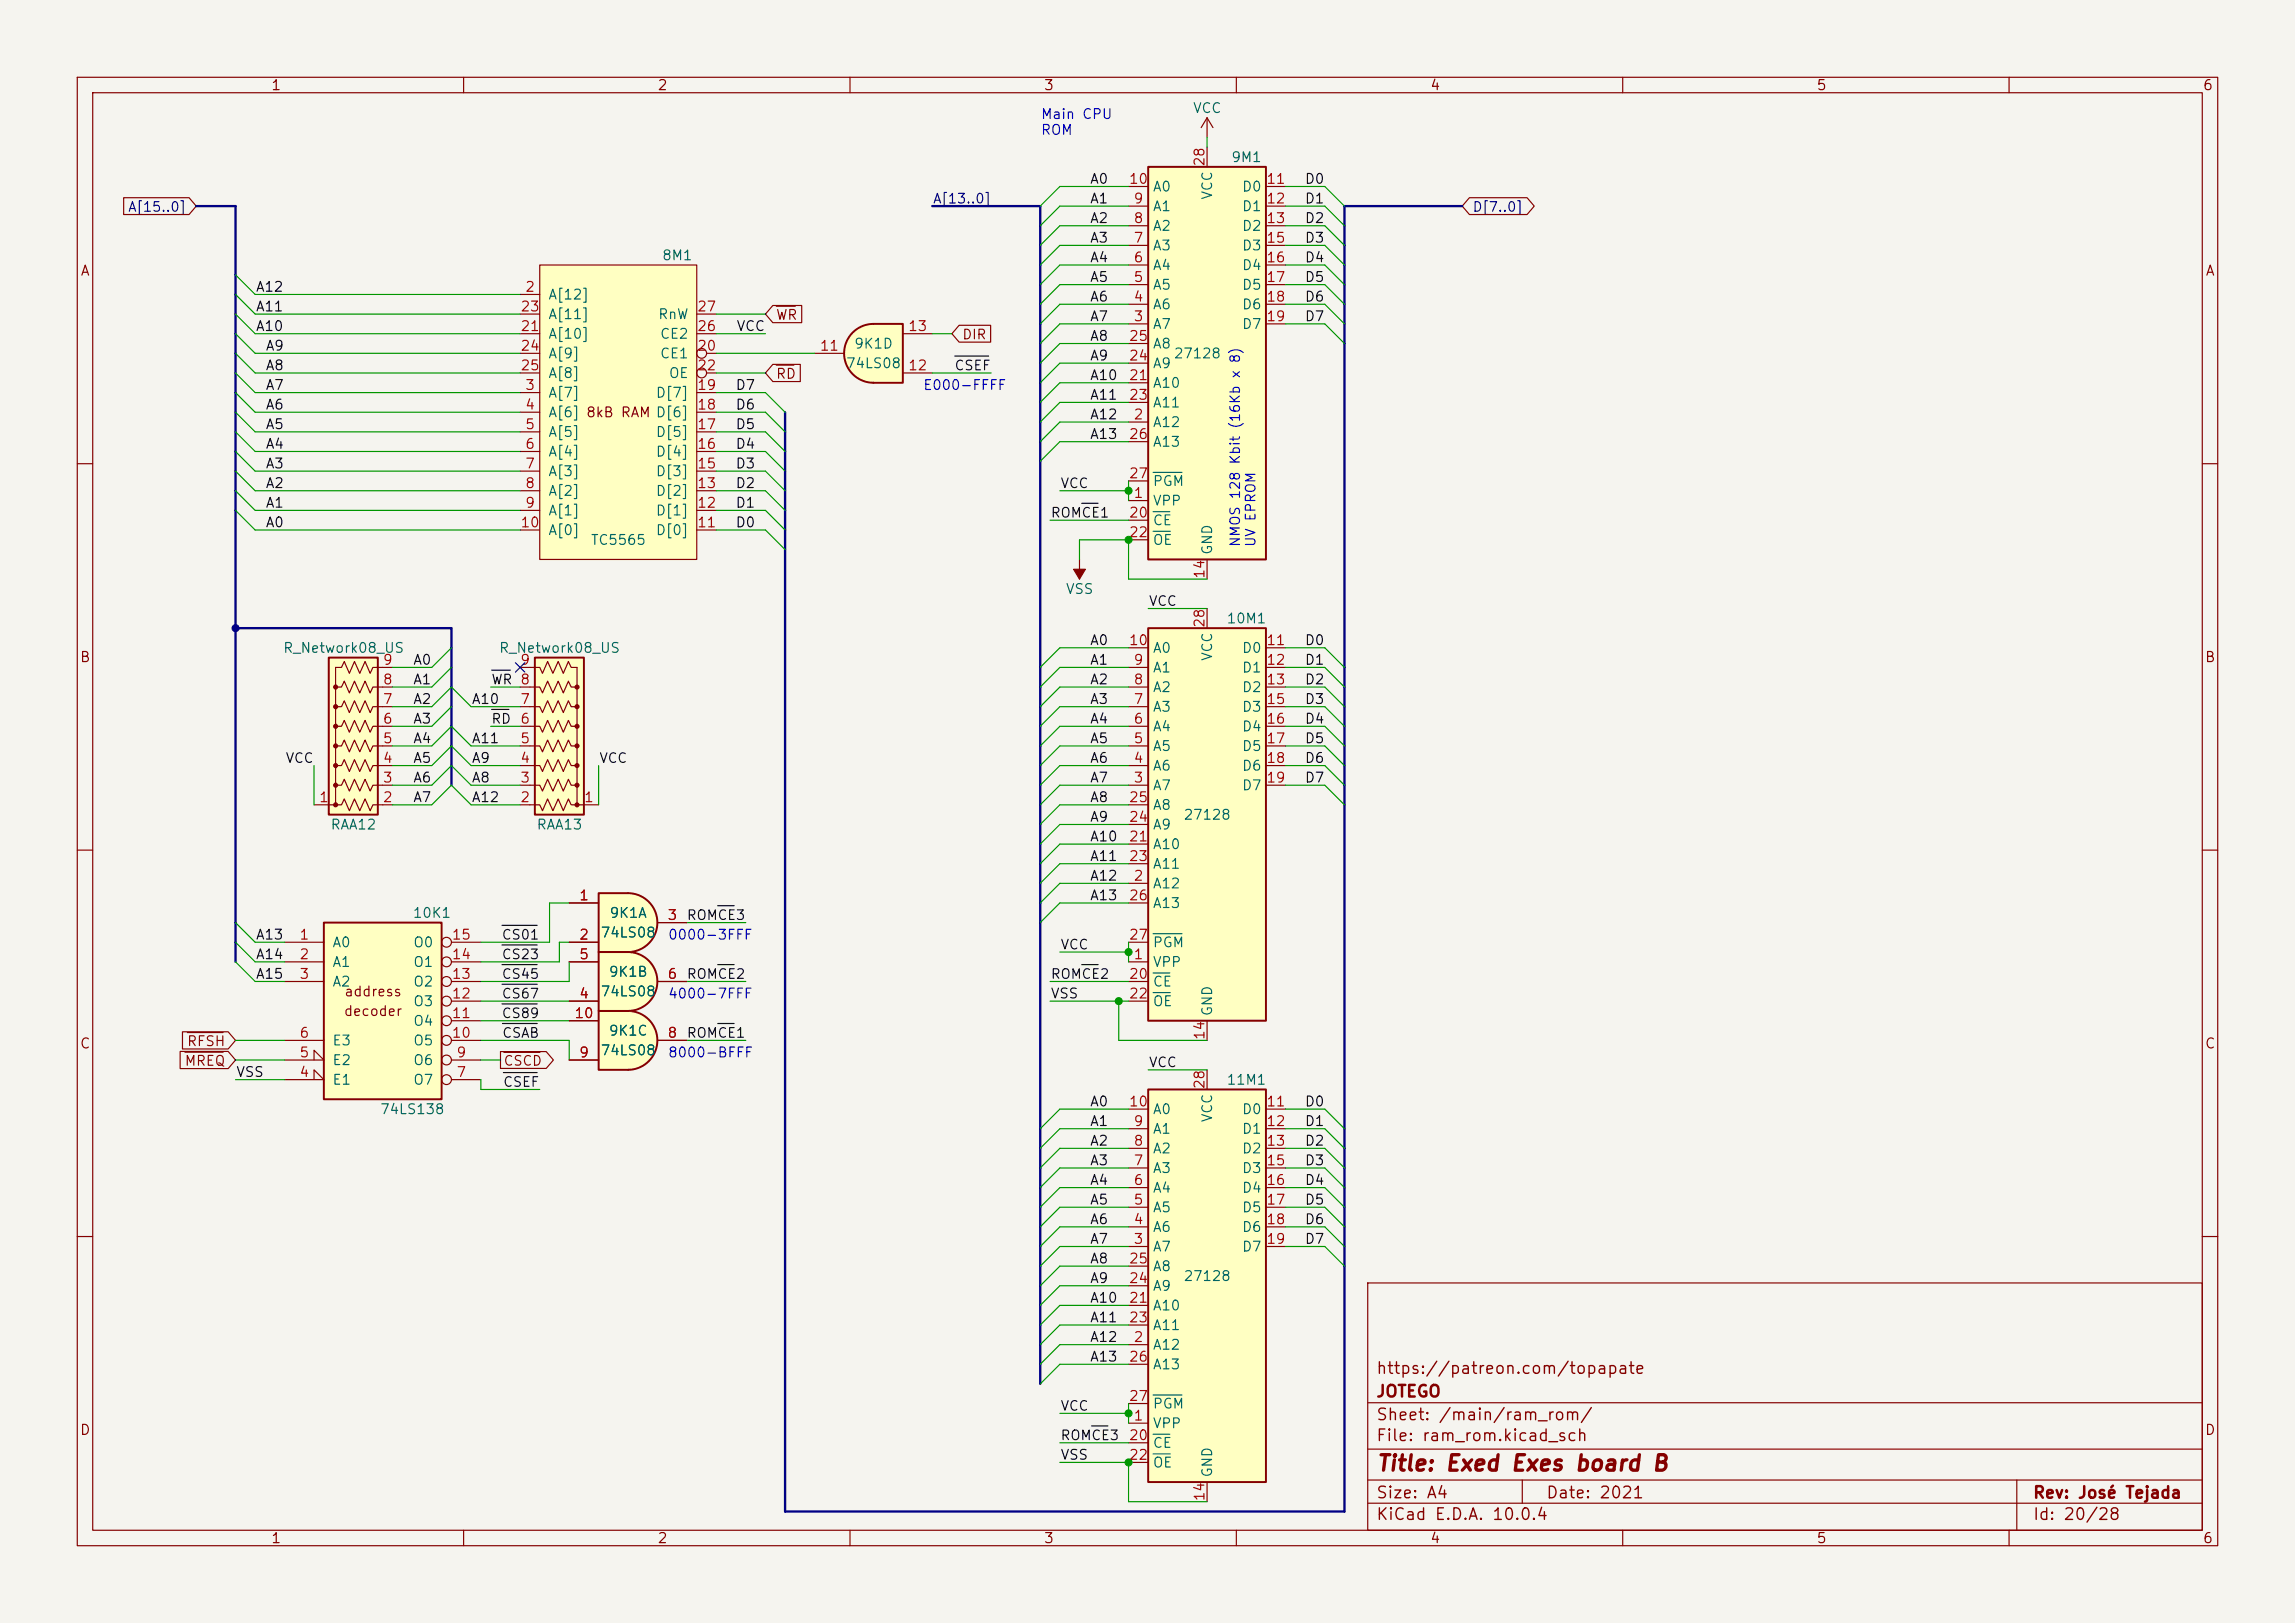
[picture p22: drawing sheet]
<svg xmlns="http://www.w3.org/2000/svg" width="297mm" height="210mm" viewBox="0 0 297 210" stroke-linecap="round" stroke-linejoin="round" font-family="sans-serif">
<defs><g id="words">
<text font-size="2" fill="#840000" x="178" y="190.8">Title: Exed Exes board B</text>
<g font-size="1.5" fill="#840000">
<text x="178" y="178.2">https://patreon.com/topapate</text>
<text x="178" y="184.2">Sheet: /main/ram_rom/</text>
<text x="178" y="181.2">JOTEGO</text>
<text x="178" y="186.9">File: ram_rom.kicad_sch</text>
<text x="178" y="197.1">KiCad E.D.A. 10.0.4</text>
<text x="178" y="194.3">Size: A4</text>
<text x="200" y="194.3">Date: 2021</text>
<text x="263" y="194.3">Rev: José Tejada</text>
<text x="263" y="197.1">Id: 20/28</text>
</g>
<g font-size="1.3" fill="#840000">
<text x="35" y="12">1</text>
<text x="85" y="12">2</text>
<text x="135" y="12">3</text>
<text x="185" y="12">4</text>
<text x="235" y="12">5</text>
<text x="285" y="12">6</text>
<text x="10.3" y="36">A</text>
<text x="285.3" y="36">A</text>
<text x="100.3" y="41.7">WR</text>
<text x="100.3" y="49.3">RD</text>
<text x="10.3" y="86">B</text>
<text x="285.3" y="86">B</text>
<text x="44.4" y="131.8">decoder</text>
<text x="44.5" y="129.2">address</text>
<text x="10.3" y="136">C</text>
<text x="24.1" y="135.7">RFSH</text>
<text x="285.3" y="136">C</text>
<text x="23.8" y="138.2">MREQ</text>
<text x="10.3" y="186">D</text>
<text x="285.3" y="186">D</text>
<text x="35" y="200">1</text>
<text x="85" y="200">2</text>
<text x="135" y="200">3</text>
<text x="185" y="200">4</text>
<text x="235" y="200">5</text>
<text x="285" y="200">6</text>
</g>
<g font-size="1.3" fill="#0000c2">
<text x="134.6" y="15.7">Main CPU</text>
<text x="134.6" y="17.8">ROM</text>
<text x="119.4" y="50.8">E000-FFFF</text>
<text x="86.4" y="121.9">0000-3FFF</text>
<text x="86.4" y="129.5">4000-7FFF</text>
<text x="86.4" y="137.1">8000-BFFF</text>
</g>
<g font-size="1.3" fill="#006464">
<text x="154.3" y="14.9">VCC</text>
<text x="159.3" y="21.3">9M1</text>
<text x="149.1" y="27.6">A1</text>
<text x="149.1" y="25.1">A0</text>
<text x="157.2" y="25.9" transform="rotate(-90 157.2 25.9)">VCC</text>
<text x="160.6" y="25.1">D0</text>
<text x="160.6" y="27.6">D1</text>
<text x="85.6" y="34">8M1</text>
<text x="149.1" y="35.3">A4</text>
<text x="149.1" y="32.7">A3</text>
<text x="149.1" y="30.2">A2</text>
<text x="160.6" y="30.2">D2</text>
<text x="160.6" y="32.7">D3</text>
<text x="160.6" y="35.3">D4</text>
<text x="70.9" y="39.1">A[12]</text>
<text x="70.9" y="41.6">A[11]</text>
<text x="85.1" y="41.6">RnW</text>
<text x="149.1" y="40.3">A6</text>
<text x="149.1" y="37.8">A5</text>
<text x="160.6" y="37.8">D5</text>
<text x="160.6" y="40.3">D6</text>
<text x="70.9" y="44.2">A[10]</text>
<text x="70.9" y="46.7">A[9]</text>
<text x="85.3" y="46.7">CE1</text>
<text x="85.3" y="44.2">CE2</text>
<text x="109.4" y="48">74LS08</text>
<text x="110.4" y="45.4">9K1D</text>
<text x="149.1" y="42.9">A7</text>
<text x="149.1" y="48">A9</text>
<text x="149.1" y="45.4">A8</text>
<text x="151.8" y="46.7">27128</text>
<text x="160.6" y="42.9">D7</text>
<text x="70.9" y="51.8">A[7]</text>
<text x="70.9" y="49.2">A[8]</text>
<text x="84.8" y="51.8">D[7]</text>
<text x="86.5" y="49.2">OE</text>
<text x="149.1" y="50.5">A10</text>
<text x="149.1" y="53">A11</text>
<text x="70.9" y="54.3">A[6] 8kB RAM D[6]</text>
<text x="70.9" y="56.9">A[5]</text>
<text x="70.9" y="59.4">A[4]</text>
<text x="84.8" y="59.4">D[4]</text>
<text x="84.8" y="56.9">D[5]</text>
<text x="149.1" y="55.6">A12</text>
<text x="149.1" y="58.1">A13</text>
<text x="70.9" y="61.9">A[3]</text>
<text x="70.9" y="64.5">A[2]</text>
<text x="84.8" y="64.5">D[2]</text>
<text x="84.8" y="61.9">D[3]</text>
<text x="149.1" y="65.7">VPP</text>
<text x="149.1" y="63.2">PGM</text>
<text x="70.9" y="67">A[1]</text>
<text x="70.9" y="69.6">A[0]</text>
<text x="76.4" y="70.8">TC5565</text>
<text x="84.8" y="69.6">D[0]</text>
<text x="84.8" y="67">D[1]</text>
<text x="149.1" y="68.3">CE</text>
<text x="149.1" y="70.8">OE</text>
<text x="157.2" y="71.9" transform="rotate(-90 157.2 71.9)">GND</text>
<text x="137.8" y="77.2">VSS</text>
<text x="158.6" y="81">10M1</text>
<text x="36.5" y="84.8">R_Network08_US</text>
<text x="64.5" y="84.8">R_Network08_US</text>
<text x="149.1" y="89.9">A2</text>
<text x="149.1" y="87.3">A1</text>
<text x="149.1" y="84.8">A0</text>
<text x="157.2" y="85.6" transform="rotate(-90 157.2 85.6)">VCC</text>
<text x="160.6" y="84.8">D0</text>
<text x="160.6" y="87.3">D1</text>
<text x="160.6" y="89.9">D2</text>
<text x="149.1" y="95">A4</text>
<text x="149.1" y="92.4">A3</text>
<text x="160.6" y="92.4">D3</text>
<text x="160.6" y="95">D4</text>
<text x="149.1" y="100">A6</text>
<text x="149.1" y="97.5">A5</text>
<text x="160.6" y="97.5">D5</text>
<text x="160.6" y="100">D6</text>
<text x="42.7" y="107.7">RAA12</text>
<text x="69.4" y="107.7">RAA13</text>
<text x="149.1" y="102.6">A7</text>
<text x="149.1" y="107.7">A9</text>
<text x="149.1" y="105.1">A8</text>
<text x="153.1" y="106.4">27128</text>
<text x="160.6" y="102.6">D7</text>
<text x="149.1" y="110.2">A10</text>
<text x="149.1" y="112.7">A11</text>
<text x="53.3" y="119.1">10K1</text>
<text x="78.8" y="119.1">9K1A</text>
<text x="149.1" y="115.3">A12</text>
<text x="149.1" y="117.8">A13</text>
<text x="42.9" y="122.9">A0</text>
<text x="42.9" y="125.4">A1</text>
<text x="53.4" y="125.4">O1</text>
<text x="53.4" y="122.9">O0</text>
<text x="77.6" y="121.6">74LS08</text>
<text x="149.1" y="125.4">VPP</text>
<text x="149.1" y="122.9">PGM</text>
<text x="42.9" y="128">A2</text>
<text x="53.4" y="130.5">O3</text>
<text x="53.4" y="128">O2</text>
<text x="77.6" y="129.2">74LS08</text>
<text x="78.7" y="126.7">9K1B</text>
<text x="149.1" y="128">CE</text>
<text x="149.1" y="130.5">OE</text>
<text x="157.2" y="131.6" transform="rotate(-90 157.2 131.6)">GND</text>
<text x="42.9" y="135.6">E3</text>
<text x="53.4" y="135.6">O5</text>
<text x="53.4" y="133.1">O4</text>
<text x="77.6" y="136.9">74LS08</text>
<text x="78.7" y="134.3">9K1C</text>
<text x="42.9" y="140.7">E1</text>
<text x="42.9" y="138.1">E2</text>
<text x="53.4" y="140.7">O7</text>
<text x="53.4" y="138.1">O6</text>
<text x="158.6" y="140.7">11M1</text>
<text x="49.1" y="144.5">74LS138</text>
<text x="149.1" y="149.6">A2</text>
<text x="149.1" y="147">A1</text>
<text x="149.1" y="144.5">A0</text>
<text x="157.2" y="145.3" transform="rotate(-90 157.2 145.3)">VCC</text>
<text x="160.6" y="144.5">D0</text>
<text x="160.6" y="147">D1</text>
<text x="160.6" y="149.6">D2</text>
<text x="149.1" y="154.6">A4</text>
<text x="149.1" y="152.1">A3</text>
<text x="160.6" y="152.1">D3</text>
<text x="160.6" y="154.6">D4</text>
<text x="149.1" y="159.7">A6</text>
<text x="149.1" y="157.2">A5</text>
<text x="160.6" y="157.2">D5</text>
<text x="160.6" y="159.7">D6</text>
<text x="149.1" y="162.3">A7</text>
<text x="149.1" y="167.3">A9</text>
<text x="149.1" y="164.8">A8</text>
<text x="153.1" y="166.1">27128</text>
<text x="160.6" y="162.3">D7</text>
<text x="149.1" y="169.9">A10</text>
<text x="149.1" y="172.4">A11</text>
<text x="149.1" y="175">A12</text>
<text x="149.1" y="177.5">A13</text>
<text x="149.1" y="185.1">VPP</text>
<text x="149.1" y="182.6">PGM</text>
<text x="149.1" y="187.7">CE</text>
<text x="149.1" y="190.2">OE</text>
<text x="157.2" y="191.3" transform="rotate(-90 157.2 191.3)">GND</text>
</g>
<g font-size="1.3" fill="#a90000">
<text x="156.2" y="21.6" transform="rotate(-90 156.2 21.6)">28</text>
<text x="146" y="24.1">10</text>
<text x="146.6" y="29.2">8</text>
<text x="146.6" y="26.6">9</text>
<text x="163.8" y="24.1">11</text>
<text x="163.8" y="26.6">12</text>
<text x="163.8" y="29.2">13</text>
<text x="146.6" y="34.3">6</text>
<text x="146.6" y="31.7">7</text>
<text x="163.8" y="31.7">15</text>
<text x="163.8" y="34.3">16</text>
<text x="67.3" y="40.6">23</text>
<text x="67.9" y="38.1">2</text>
<text x="90.1" y="40.6">27</text>
<text x="146.6" y="41.9">3</text>
<text x="146.6" y="39.3">4</text>
<text x="146.6" y="36.8">5</text>
<text x="163.8" y="36.8">17</text>
<text x="163.8" y="39.3">18</text>
<text x="163.8" y="41.9">19</text>
<text x="67.3" y="43.2">21</text>
<text x="67.3" y="45.7">24</text>
<text x="90.1" y="45.7">20</text>
<text x="90.1" y="43.2">26</text>
<text x="106" y="45.7">11</text>
<text x="117.4" y="43.2">13</text>
<text x="146" y="47">24</text>
<text x="146" y="44.4">25</text>
<text x="67.3" y="48.2">25</text>
<text x="67.9" y="50.8">3</text>
<text x="67.9" y="53.3">4</text>
<text x="90.1" y="53.3">18</text>
<text x="90.1" y="50.8">19</text>
<text x="90.1" y="48.2">22</text>
<text x="117.4" y="48.2">12</text>
<text x="146" y="49.5">21</text>
<text x="146" y="52">23</text>
<text x="67.9" y="55.9">5</text>
<text x="67.9" y="58.4">6</text>
<text x="90.1" y="58.4">16</text>
<text x="90.1" y="55.9">17</text>
<text x="146" y="57.1">26</text>
<text x="146.6" y="54.6">2</text>
<text x="67.9" y="60.9">7</text>
<text x="67.9" y="63.5">8</text>
<text x="90.1" y="63.5">13</text>
<text x="90.1" y="60.9">15</text>
<text x="146" y="62.2">27</text>
<text x="146.6" y="64.7">1</text>
<text x="67.3" y="68.6">10</text>
<text x="67.9" y="66">9</text>
<text x="90.1" y="68.6">11</text>
<text x="90.1" y="66">12</text>
<text x="146" y="67.3">20</text>
<text x="146" y="69.8">22</text>
<text x="156.2" y="75" transform="rotate(-90 156.2 75)">14</text>
<text x="146" y="83.8">10</text>
<text x="156.2" y="81.3" transform="rotate(-90 156.2 81.3)">28</text>
<text x="163.8" y="83.8">11</text>
<text x="49.5" y="88.9">8</text>
<text x="49.5" y="86.3">9</text>
<text x="67.2" y="86.3">9</text>
<text x="146.6" y="88.9">8</text>
<text x="146.6" y="86.3">9</text>
<text x="163.8" y="86.3">12</text>
<text x="163.8" y="88.9">13</text>
<text x="49.5" y="94">6</text>
<text x="49.5" y="91.4">7</text>
<text x="67.2" y="94">6</text>
<text x="67.2" y="91.4">7</text>
<text x="146.6" y="94">6</text>
<text x="146.6" y="91.4">7</text>
<text x="163.8" y="91.4">15</text>
<text x="163.8" y="94">16</text>
<text x="49.5" y="101.6">3</text>
<text x="49.5" y="99">4</text>
<text x="49.5" y="96.5">5</text>
<text x="67.2" y="101.6">3</text>
<text x="67.2" y="99">4</text>
<text x="67.2" y="96.5">5</text>
<text x="146.6" y="101.6">3</text>
<text x="146.6" y="99">4</text>
<text x="146.6" y="96.5">5</text>
<text x="163.8" y="96.5">17</text>
<text x="163.8" y="99">18</text>
<text x="163.8" y="101.6">19</text>
<text x="41.2" y="104.1">1</text>
<text x="49.5" y="104.1">2</text>
<text x="67.2" y="104.1">2</text>
<text x="75.5" y="104.1">1</text>
<text x="146" y="106.7">24</text>
<text x="146" y="104.1">25</text>
<text x="146" y="109.2">21</text>
<text x="146" y="111.7">23</text>
<text x="74.9" y="116.8">1</text>
<text x="86.3" y="119.4">3</text>
<text x="146" y="116.8">26</text>
<text x="146.6" y="114.3">2</text>
<text x="38.7" y="121.9">1</text>
<text x="38.7" y="124.4">2</text>
<text x="58.4" y="124.4">14</text>
<text x="58.4" y="121.9">15</text>
<text x="74.9" y="121.9">2</text>
<text x="74.9" y="124.4">5</text>
<text x="146" y="121.9">27</text>
<text x="146.6" y="124.4">1</text>
<text x="38.7" y="127">3</text>
<text x="58.4" y="129.5">12</text>
<text x="58.4" y="127">13</text>
<text x="74.9" y="129.5">4</text>
<text x="86.3" y="127">6</text>
<text x="146" y="127">20</text>
<text x="146" y="129.5">22</text>
<text x="38.7" y="137.1">5</text>
<text x="38.7" y="134.6">6</text>
<text x="58.4" y="134.6">10</text>
<text x="58.4" y="132.1">11</text>
<text x="59" y="137.1">9</text>
<text x="74.3" y="132.1">10</text>
<text x="74.9" y="137.1">9</text>
<text x="86.3" y="134.6">8</text>
<text x="156.2" y="134.7" transform="rotate(-90 156.2 134.7)">14</text>
<text x="38.7" y="139.7">4</text>
<text x="59" y="139.7">7</text>
<text x="146" y="143.5">10</text>
<text x="156.2" y="141" transform="rotate(-90 156.2 141)">28</text>
<text x="163.8" y="143.5">11</text>
<text x="146.6" y="148.6">8</text>
<text x="146.6" y="146">9</text>
<text x="163.8" y="146">12</text>
<text x="163.8" y="148.6">13</text>
<text x="146.6" y="153.6">6</text>
<text x="146.6" y="151.1">7</text>
<text x="163.8" y="151.1">15</text>
<text x="163.8" y="153.6">16</text>
<text x="146.6" y="161.3">3</text>
<text x="146.6" y="158.7">4</text>
<text x="146.6" y="156.2">5</text>
<text x="163.8" y="156.2">17</text>
<text x="163.8" y="158.7">18</text>
<text x="163.8" y="161.3">19</text>
<text x="146" y="166.3">24</text>
<text x="146" y="163.8">25</text>
<text x="146" y="168.9">21</text>
<text x="146" y="171.4">23</text>
<text x="146.6" y="174">2</text>
<text x="146" y="176.5">26</text>
<text x="146" y="181.6">27</text>
<text x="146.6" y="184.1">1</text>
<text x="146" y="186.7">20</text>
<text x="146" y="189.2">22</text>
<text x="156.2" y="194.4" transform="rotate(-90 156.2 194.4)">14</text>
</g>
<g font-size="1.3" fill="#0f0f0f">
<text x="141" y="24.1">A0</text>
<text x="141" y="26.6">A1</text>
<text x="141" y="29.2">A2</text>
<text x="168.8" y="29.2">D2</text>
<text x="168.8" y="26.6">D1</text>
<text x="168.8" y="24.1">D0</text>
<text x="141" y="34.3">A4</text>
<text x="141" y="31.7">A3</text>
<text x="168.8" y="34.3">D4</text>
<text x="168.8" y="31.7">D3</text>
<text x="33" y="40.6">A11</text>
<text x="33" y="38.1">A12</text>
<text x="141" y="41.9">A7</text>
<text x="141" y="39.3">A6</text>
<text x="141" y="36.8">A5</text>
<text x="168.8" y="41.9">D7</text>
<text x="168.8" y="36.8">D5</text>
<text x="168.8" y="39.3">D6</text>
<text x="33" y="43.1">A10</text>
<text x="34.3" y="45.7">A9</text>
<text x="95.2" y="43.1">VCC</text>
<text x="141" y="47">A9</text>
<text x="141" y="44.4">A8</text>
<text x="34.3" y="53.3">A6</text>
<text x="34.3" y="50.8">A7</text>
<text x="34.3" y="48.2">A8</text>
<text x="95.1" y="53.3">D6</text>
<text x="95.1" y="50.8">D7</text>
<text x="141" y="49.5">A10</text>
<text x="141" y="52">A11</text>
<text x="34.3" y="55.8">A5</text>
<text x="34.3" y="58.4">A4</text>
<text x="95.1" y="55.8">D5</text>
<text x="95.1" y="58.4">D4</text>
<text x="141" y="57.1">A13</text>
<text x="141" y="54.6">A12</text>
<text x="34.3" y="63.5">A2</text>
<text x="34.3" y="60.9">A3</text>
<text x="95.1" y="63.5">D2</text>
<text x="95.1" y="60.9">D3</text>
<text x="34.3" y="66">A1</text>
<text x="34.3" y="68.5">A0</text>
<text x="95.1" y="68.5">D0</text>
<text x="95.1" y="66">D1</text>
<text x="141" y="83.8">A0</text>
<text x="168.8" y="83.8">D0</text>
<text x="53.4" y="88.9">A1</text>
<text x="53.4" y="86.3">A0</text>
<text x="141" y="88.9">A2</text>
<text x="141" y="86.3">A1</text>
<text x="168.8" y="86.3">D1</text>
<text x="168.8" y="88.9">D2</text>
<text x="53.4" y="91.4">A2</text>
<text x="53.4" y="93.9">A3</text>
<text x="61" y="91.4">A10</text>
<text x="141" y="93.9">A4</text>
<text x="141" y="91.4">A3</text>
<text x="168.8" y="93.9">D4</text>
<text x="168.8" y="91.4">D3</text>
<text x="53.4" y="99">A5</text>
<text x="53.4" y="96.5">A4</text>
<text x="53.4" y="101.6">A6</text>
<text x="61" y="96.5">A11</text>
<text x="61" y="101.6">A8</text>
<text x="61" y="99">A9</text>
<text x="141" y="96.5">A5</text>
<text x="141" y="99">A6</text>
<text x="141" y="101.6">A7</text>
<text x="168.8" y="99">D6</text>
<text x="168.8" y="96.5">D5</text>
<text x="168.8" y="101.6">D7</text>
<text x="53.4" y="104.1">A7</text>
<text x="61" y="104.1">A12</text>
<text x="141" y="104.1">A8</text>
<text x="141" y="106.6">A9</text>
<text x="141" y="111.7">A11</text>
<text x="141" y="109.2">A10</text>
<text x="141" y="116.8">A13</text>
<text x="141" y="114.3">A12</text>
<text x="33" y="124.4">A14</text>
<text x="33" y="121.9">A13</text>
<text x="33" y="127">A15</text>
<text x="135.9" y="129.5">VSS</text>
<text x="30.5" y="139.7">VSS</text>
<text x="141" y="143.5">A0</text>
<text x="168.8" y="143.5">D0</text>
<text x="141" y="146">A1</text>
<text x="141" y="148.6">A2</text>
<text x="168.8" y="148.6">D2</text>
<text x="168.8" y="146">D1</text>
<text x="141" y="153.6">A4</text>
<text x="141" y="151.1">A3</text>
<text x="168.8" y="153.6">D4</text>
<text x="168.8" y="151.1">D3</text>
<text x="141" y="156.2">A5</text>
<text x="141" y="161.3">A7</text>
<text x="141" y="158.7">A6</text>
<text x="168.8" y="158.7">D6</text>
<text x="168.8" y="156.2">D5</text>
<text x="168.8" y="161.3">D7</text>
<text x="141" y="163.8">A8</text>
<text x="141" y="166.3">A9</text>
<text x="141" y="171.4">A11</text>
<text x="141" y="174">A12</text>
<text x="141" y="168.9">A10</text>
<text x="141" y="176.5">A13</text>
<text x="137.2" y="189.2">VSS</text>
</g>
<g font-size="1.2" fill="#000084">
<text x="16.5" y="27.7">A[15..0]</text>
<text x="120.6" y="26.6">A[13..0]</text>
<text x="190.5" y="27.7">D[7..0]</text>
</g>
<g font-size="1.2" fill="#840000">
<text x="124.4" y="44.2">DIR</text>
<text x="65.1" y="138.2">CSCD</text>
</g>
<g font-size="1.2" fill="#0f0f0f">
<text x="123.4" y="48.2">CSEF</text>
<text x="137.2" y="63.5">VCC</text>
<text x="135.9" y="67.3">ROMCE1</text>
<text x="148.6" y="78.7">VCC</text>
<text x="63.5" y="88.9">WR 8</text>
<text x="63.5" y="93.9">RD</text>
<text x="36.9" y="99">VCC</text>
<text x="77.5" y="99">VCC</text>
<text x="88.8" y="119.3">ROMCE3</text>
<text x="64.8" y="121.9">CS01</text>
<text x="64.8" y="124.4">CS23</text>
<text x="137.2" y="123.2">VCC</text>
<text x="64.8" y="129.5">CS67</text>
<text x="64.8" y="127">CS45</text>
<text x="88.8" y="127">ROMCE2</text>
<text x="135.9" y="127">ROMCE2</text>
<text x="64.8" y="132">CS89</text>
<text x="64.9" y="134.6">CSAB</text>
<text x="88.8" y="134.6">ROMCE1</text>
<text x="65" y="140.9">CSEF</text>
<text x="148.6" y="138.4">VCC</text>
<text x="137.2" y="182.8">VCC</text>
<text x="137.2" y="186.7">ROMCE3</text>
</g>
<g font-size="1.2" fill="#0000c2">
<text x="160.8" y="70.9" transform="rotate(-90 160.8 70.9)">NMOS 128 Kbit (16Kb x 8)</text>
<text x="162.8" y="70.9" transform="rotate(-90 162.8 70.9)">UV EPROM</text>
</g>
</g></defs>
<path d="M0 0h297v210h-297z" fill="#f5f4ef" stroke="#f5f4ef" stroke-width=".13"/>
<g fill="none" stroke="#840000" stroke-width=".15">
<path d="M10 10h277v190h-277zM12 12h273v186h-273zM60 10v2M110 10v2M160 10v2M210 10v2M260 10v2M10 60h2M285 60h2M10 110h2M285 110h2M10 160h2"/>
<path d="M177 166h108v32h-108zM285 160h2M60 198v2M110 198v2M160 198v2M177 194.5h108M177 191.5h108M177 187.5h108M177 181.5h108M197 191.5v3M210 198v2M260 198v2"/>
<path d="M261 191.5v6.5"/>
</g>
<path d="M148.6 81.3h15.2v50.8h-15.2z" fill="#ffffc2"/>
<path d="M148.6 81.3h15.2v50.8h-15.2z" fill="none" stroke="#840000" stroke-width=".25"/>
<g fill="none" stroke="#840000" stroke-width=".15">
<path d="M139.7 72.4v2.5M156.2 78.7v2.6M146 99.1h2.6M146 96.5h2.6M146 94h2.6M146 91.4h2.6M146 88.9h2.6M146 86.4h2.6M146 83.8h2.6M163.8 99.1h2.6M163.8 96.5h2.6M163.8 94h2.6"/>
<path d="M163.8 91.4h2.6M163.8 88.9h2.6M163.8 86.4h2.6M163.8 83.8h2.6M146 114.3h2.6M146 101.6h2.6M146 109.2h2.6M146 111.8h2.6M146 106.7h2.6M146 104.1h2.6M146 116.8h2.6M163.8 101.6h2.6"/>
<path d="M146 124.5h2.6M146 127h2.6M146 129.5h2.6M146 121.9h2.6M156.2 132.1v2.5"/>
</g>
<path d="M149.2 125.9h2.2M149.2 128.4h2.3M149.2 120.8h3.8" fill="none" stroke="#006464" stroke-width=".15"/>
<path d="M138.9 73.7h1.6l-.8 1.2z" fill="#840000" stroke="#840000" stroke-width=".15"/>
<path d="M42.5 85.1h6.4v20.3h-6.4z" fill="#ffffc2"/>
<path d="M42.5 85.1h6.4v20.3h-6.4z" fill="none" stroke="#840000" stroke-width=".25"/>
<g fill="#840000" stroke="#840000" stroke-width=".15">
<circle cx="43.4" cy="104.1" r=".25"/>
<circle cx="43.4" cy="101.6" r=".25"/>
<circle cx="43.4" cy="99.1" r=".25"/>
<circle cx="43.4" cy="96.5" r=".25"/>
<circle cx="43.4" cy="94" r=".25"/>
<circle cx="43.4" cy="91.4" r=".25"/>
<circle cx="43.4" cy="88.9" r=".25"/>
</g>
<path d="M43.4 99.1h.8l.4-.8 .6 1.5 .7-1.5 .7 1.5 .6-1.5 .7 1.5 .4-.7h2.5M43.4 96.5h.8l.4-.7 .6 1.5 .7-1.5 .7 1.5 .6-1.5 .7 1.5 .4-.8h2.5M43.4 94h.8l.4-.8 .6 1.5 .7-1.5 .7 1.5 .6-1.5 .7 1.5 .4-.7h2.5M43.4 91.4h.8l.4-.7 .6 1.5 .7-1.5 .7 1.5 .6-1.5 .7 1.5 .4-.8h2.5M43.4 88.9h.8l.4-.8 .6 1.6 .7-1.6 .7 1.6 .6-1.6 .7 1.6 .4-.8h2.5M50.8 86.4h-2.5l-.4 .7-.7-1.5-.6 1.5-.7-1.5-.7 1.5-.6-1.5-.4 .8h-.8v17.7h.8l.4-.7 .6 1.5 .7-1.5 .7 1.5 .6-1.5 .7 1.5 .4-.8h2.5M40.6 104.1h2.6M43.4 101.6h.8l.4-.8 .6 1.6 .7-1.6 .7 1.6 .6-1.6 .7 1.6 .4-.8h2.5" fill="none" stroke="#840000" stroke-width=".15"/>
<path d="M41.9 119.4h15.2v22.8h-15.2z" fill="#ffffc2"/>
<path d="M41.9 119.4h15.2v22.8h-15.2z" fill="none" stroke="#840000" stroke-width=".25"/>
<g fill="none" stroke="#840000" stroke-width=".15">
<path d="M156.2 15.2l-.8 1.3M156.2 15.2l.8 1.3M156.2 15.2v2.6M36.8 139.7h5.1l-1.3-1.3v1.3M36.8 137.2h5.1l-1.3-1.3v1.3M36.8 121.9h5.1M36.8 124.5h5.1M36.8 127h5.1M36.8 134.6h5.1M58.4 121.9h3.8M58.4 124.5h3.8M58.4 127h3.8"/>
<path d="M58.4 139.7h3.8M58.4 137.2h3.8M58.4 134.6h3.8M58.4 132.1h3.8M58.4 129.5h3.8"/>
<circle cx="57.8" cy="124.5" r=".63"/>
<circle cx="57.8" cy="121.9" r=".63"/>
<circle cx="57.8" cy="127" r=".63"/>
<circle cx="57.8" cy="139.7" r=".63"/>
<circle cx="57.8" cy="129.5" r=".63"/>
<circle cx="57.8" cy="134.6" r=".63"/>
<circle cx="57.8" cy="137.2" r=".63"/>
<circle cx="57.8" cy="132.1" r=".63"/>
</g>
<path d="M110.3 43a3.8 3.8 0 0 1 2.7-1.1v7.6a3.8 3.8 0 0 1-3.5-2.3 3.8 3.8 0 0 1 .8-4.2z" fill="#ffffc2" stroke="#ffffc2" stroke-width=".13"/>
<path d="M113 41.9h3.8v7.6h-3.8z" fill="#ffffc2"/>
<path d="M110.3 43a3.8 3.8 0 0 1 2.7-1.1h3.8v7.6h-3.8a3.8 3.8 0 0 1-3.5-2.3 3.8 3.8 0 0 1 .8-4.2z" fill="none" stroke="#840000" stroke-width=".25"/>
<path d="M105.4 45.7h3.8M116.8 48.3h3.8M116.8 43.2h3.8" fill="none" stroke="#840000" stroke-width=".15"/>
<path d="M69.8 34.3h20.4v38.1h-20.4z" fill="#ffffc2"/>
<g fill="none" stroke="#840000" stroke-width=".15">
<path d="M67.3 38.1h2.5M69.8 34.3h20.4v38.1h-20.4zM67.3 50.8h2.5M67.3 53.3h2.5M67.3 55.9h2.5M67.3 58.4h2.5M67.3 45.7h2.5M67.3 43.2h2.5M67.3 48.3h2.5M67.3 40.6h2.5M90.2 50.8h2.5M90.2 53.3h2.5"/>
<path d="M90.2 55.9h2.5M90.2 58.4h2.5M90.2 43.2h2.5M90.2 40.6h2.5M91.4 45.7h1.3M91.4 48.3h1.3M67.3 61h2.5M67.3 63.5h2.5M67.3 66h2.5M67.3 68.6h2.5M90.2 61h2.5M90.2 63.5h2.5"/>
<path d="M90.2 66h2.5M90.2 68.6h2.5"/>
<circle cx="90.8" cy="45.7" r=".63"/>
<circle cx="90.8" cy="48.3" r=".63"/>
</g>
<path d="M148.6 141h15.2v50.8h-15.2z" fill="#ffffc2"/>
<path d="M148.6 141h15.2v50.8h-15.2z" fill="none" stroke="#840000" stroke-width=".25"/>
<g fill="none" stroke="#840000" stroke-width=".15">
<path d="M156.2 138.4v2.6M146 158.8h2.6M146 156.2h2.6M146 153.7h2.6M146 151.1h2.6M146 148.6h2.6M146 146.1h2.6M146 143.5h2.6M163.8 158.8h2.6M163.8 156.2h2.6M163.8 153.7h2.6M163.8 151.1h2.6"/>
<path d="M163.8 148.6h2.6M163.8 146.1h2.6M163.8 143.5h2.6M146 174h2.6M146 161.3h2.6M146 168.9h2.6M146 171.5h2.6M146 166.4h2.6M146 163.8h2.6M146 176.5h2.6M163.8 161.3h2.6M146 184.2h2.6"/>
<path d="M146 186.7h2.6M146 189.2h2.6M146 181.6h2.6M156.2 191.8v2.5"/>
</g>
<path d="M149.2 185.6h2.2M149.2 188.1h2.3M149.2 180.5h3.8" fill="none" stroke="#006464" stroke-width=".15"/>
<path d="M81.3 115.6a3.8 3.8 0 0 1 3.8 3.8 3.8 3.8 0 0 1-3.8 3.8z" fill="#ffffc2" stroke="#ffffc2" stroke-width=".13"/>
<path d="M77.5 115.6h3.8v7.6h-3.8z" fill="#ffffc2"/>
<path d="M77.5 115.6h3.8a3.8 3.8 0 0 1 3.8 3.8 3.8 3.8 0 0 1-3.8 3.8h-3.8z" fill="none" stroke="#840000" stroke-width=".25"/>
<path d="M73.7 116.8h3.8M85.1 119.4h3.8M73.7 121.9h3.8" fill="none" stroke="#840000" stroke-width=".15"/>
<path d="M81.3 130.8a3.8 3.8 0 0 1 3.8 3.8 3.8 3.8 0 0 1-3.8 3.8z" fill="#ffffc2" stroke="#ffffc2" stroke-width=".13"/>
<path d="M77.5 130.8h3.8v7.6h-3.8z" fill="#ffffc2"/>
<path d="M77.5 130.8h3.8a3.8 3.8 0 0 1 3.8 3.8 3.8 3.8 0 0 1-3.8 3.8h-3.8z" fill="none" stroke="#840000" stroke-width=".25"/>
<path d="M73.7 137.2h3.8M73.7 132.1h3.8M85.1 134.6h3.8" fill="none" stroke="#840000" stroke-width=".15"/>
<path d="M81.3 123.2a3.8 3.8 0 0 1 3.8 3.8 3.8 3.8 0 0 1-3.8 3.8z" fill="#ffffc2" stroke="#ffffc2" stroke-width=".13"/>
<path d="M77.5 123.2h3.8v7.6h-3.8z" fill="#ffffc2"/>
<path d="M77.5 123.2h3.8a3.8 3.8 0 0 1 3.8 3.8 3.8 3.8 0 0 1-3.8 3.8h-3.8z" fill="none" stroke="#840000" stroke-width=".25"/>
<path d="M73.7 129.5h3.8M73.7 124.5h3.8M85.1 127h3.8" fill="none" stroke="#840000" stroke-width=".15"/>
<path d="M148.6 21.6h15.2v50.8h-15.2z" fill="#ffffc2"/>
<path d="M148.6 21.6h15.2v50.8h-15.2z" fill="none" stroke="#840000" stroke-width=".25"/>
<g fill="none" stroke="#840000" stroke-width=".15">
<path d="M156.2 19.1v2.5M146 39.4h2.6M146 36.8h2.6M146 34.3h2.6M146 31.8h2.6M146 29.2h2.6M146 26.7h2.6M146 24.1h2.6M163.8 39.4h2.6M163.8 36.8h2.6M163.8 34.3h2.6M163.8 31.8h2.6"/>
<path d="M163.8 29.2h2.6M163.8 26.7h2.6M163.8 24.1h2.6M146 54.6h2.6M146 41.9h2.6M146 49.5h2.6M146 52.1h2.6M146 47h2.6M146 44.5h2.6M146 57.2h2.6M163.8 41.9h2.6M146 64.8h2.6"/>
<path d="M146 67.3h2.6M146 69.9h2.6M146 62.2h2.6M156.2 72.4v2.5"/>
</g>
<path d="M149.2 66.2h2.2M149.2 68.7h2.3M149.2 61.1h3.8" fill="none" stroke="#006464" stroke-width=".15"/>
<path d="M69.2 85.1h6.4v20.3h-6.4z" fill="#ffffc2"/>
<path d="M69.2 85.1h6.4v20.3h-6.4z" fill="none" stroke="#840000" stroke-width=".25"/>
<g fill="#840000" stroke="#840000" stroke-width=".15">
<circle cx="74.7" cy="104.1" r=".25"/>
<circle cx="74.7" cy="101.6" r=".25"/>
<circle cx="74.7" cy="99.1" r=".25"/>
<circle cx="74.7" cy="96.5" r=".25"/>
<circle cx="74.7" cy="94" r=".25"/>
<circle cx="74.7" cy="91.4" r=".25"/>
<circle cx="74.7" cy="88.9" r=".25"/>
</g>
<g fill="none" stroke="#840000" stroke-width=".15">
<path d="M16 25.6h8.5l.9 1.1-.9 1.1h-8.5zM100 39.5h3.8v2.3h-3.8l-.9-1.2zM100.5 39.6h2.4M190.2 25.6h7.4l1 1.1-1 1.1h-7.4l-1-1.1zM100 47.1h3.6v2.3h-3.6l-.9-1.1zM100.5 47.2h2.2M124.1 42.1h4.1v2.2h-4.1l-.9-1.1zM67.3 86.4h2.5l.4 .7 .7-1.5 .7 1.5 .6-1.5 .7 1.5 .7-1.5 .3 .8h.8v17.7h-.8l-.3-.7-.7 1.5-.7-1.5-.6 1.5-.7-1.5-.7 1.5-.4-.8h-2.5M67.3 99.1h2.5l.4 .7 .7-1.5 .7 1.5 .6-1.5 .7 1.5 .7-1.5 .3 .8h.8M67.3 96.5h2.5l.4 .8 .7-1.5 .7 1.5 .6-1.5 .7 1.5 .7-1.5 .3 .7h.8M67.3 94h2.5l.4 .7 .7-1.5 .7 1.5 .6-1.5 .7 1.5 .7-1.5 .3 .8h.8M67.3 91.4h2.5l.4 .8 .7-1.5 .7 1.5 .6-1.5 .7 1.5 .7-1.5 .3 .7h.8"/>
<path d="M67.3 88.9h2.5l.4 .8 .7-1.6 .7 1.6 .6-1.6 .7 1.6 .7-1.6 .3 .8h.8M67.3 101.6h2.5l.4 .8 .7-1.6 .7 1.6 .6-1.6 .7 1.6 .7-1.6 .3 .8h.8M73.7 116.8h3.8M74.9 104.1h2.6M85.1 119.4h3.8M23.3 136h6.2l1 1.2-1 1.1h-6.2zM23.6 133.5h5.9l1 1.1-1 1.1h-5.9zM23.9 136.1h5M24.2 133.6h4.7M64.8 136.1h5.9l.9 1.1-.9 1h-5.9zM65.2 136.2h4.7M73.7 121.9h3.8"/>
<path d="M73.7 137.2h3.8M73.7 132.1h3.8M73.7 129.5h3.8M73.7 124.5h3.8M85.1 134.6h3.8M85.1 127h3.8"/>
</g>
<g fill="none" stroke="#0f0f0f" stroke-width=".15">
<path d="M123.6 46.1h4.3M140 65.1h2.1M63.6 91.8h2.3M63.6 86.7h2.4M65 119.7h4.5M92.9 117.2h2.1M65 124.8h4.5M65 127.4h4.5M65 129.9h4.5M65 122.3h4.5M65 132.4h4.5M65.1 138.8h4.4"/>
<path d="M92.9 124.8h2.1M92.9 132.4h2.1M140 124.8h2.1M141.3 184.5h2.1"/>
</g>
<path d="M25.4 26.7h5.1v97.8M120.6 26.7h14v152.4M189.2 26.7h-15.2v168.9h-72.4v-142.3M30.5 81.3h27.9v20.3" fill="none" stroke="#000084" stroke-width=".3"/>
<g fill="none" stroke="#009600" stroke-width=".15">
<path d="M156.2 17.8v1.3M30.5 35.6l2.5 2.5h34.3M30.5 38.1l2.5 2.5h34.3M146 34.3h-8.8l-2.6 2.5M146 39.4h-8.8l-2.6 2.5M146 26.7h-8.8l-2.6 2.5M146 36.8h-8.8l-2.6 2.6M146 24.1h-8.8l-2.6 2.6M146 29.2h-8.8l-2.6 2.6M146 31.8h-8.8l-2.6 2.5M166.4 34.3h5l2.6 2.5M166.4 39.4h5l2.6 2.5"/>
<path d="M166.4 26.7h5l2.6 2.5M166.4 36.8h5l2.6 2.6M166.4 24.1h5l2.6 2.6M166.4 29.2h5l2.6 2.6M166.4 31.8h5l2.6 2.5M30.5 50.8l2.5 2.5h34.3M30.5 45.7l2.5 2.6h34.3M30.5 48.3l2.5 2.5h34.3M30.5 43.2l2.5 2.5h34.3M30.5 40.6l2.5 2.6h34.3M30.5 55.9l2.5 2.5h34.3M30.5 53.3l2.5 2.6h34.3"/>
<path d="M30.5 58.4l2.5 2.6h34.3M92.7 53.3h6.4l2.5 2.6M92.7 48.3h6.4M92.7 50.8h6.4l2.5 2.5M92.7 40.6h6.4M92.7 45.7h12.7M92.7 43.2h6.4M92.7 58.4h6.4l2.5 2.6M92.7 55.9h6.4l2.5 2.5M120.6 48.3h7.7M120.6 43.2h2.6M146 41.9h-8.8l-2.6 2.6"/>
<path d="M146 47h-8.8l-2.6 2.5M146 44.5h-8.8l-2.6 2.5M146 57.2h-8.8l-2.6 2.5M146 54.6h-8.8l-2.6 2.6M146 52.1h-8.8l-2.6 2.5M146 49.5h-8.8l-2.6 2.6M166.4 41.9h5l2.6 2.6M30.5 63.5l2.5 2.5h34.3M30.5 66l2.5 2.6h34.3M30.5 61l2.5 2.5h34.3M92.7 66h6.4l2.5 2.6M92.7 68.6h6.4l2.5 2.5"/>
<path d="M92.7 61h6.4l2.5 2.5M92.7 63.5h6.4l2.5 2.5M135.9 67.3h10.1M137.2 63.5h8.8M139.7 72.4v-2.5h6.3v5h10.2M146 62.2v2.6M148.6 78.7h7.6M40.6 99.1v5M50.8 99.1h5.1l2.5-2.6 2.6 2.6h6.3M50.8 91.4h5.1l2.5-2.5 2.6 2.5h6.3M50.8 96.5h5.1l2.5-2.5 2.6 2.5h6.3M58.4 86.4l-2.5 2.5h-5.1"/>
<path d="M58.4 83.8l-2.5 2.6h-5.1M58.4 91.4l-2.5 2.6h-5.1M63.5 88.9h3.8M63.5 94h3.8M77.5 99.1v5M146 99.1h-8.8l-2.6 2.5M146 88.9h-8.8l-2.6 2.5M146 86.4h-8.8l-2.6 2.5M146 91.4h-8.8l-2.6 2.6M146 94h-8.8l-2.6 2.5M146 96.5h-8.8l-2.6 2.6M146 83.8h-8.8l-2.6 2.6"/>
<path d="M166.4 99.1h5l2.6 2.5M166.4 88.9h5l2.6 2.5M166.4 86.4h5l2.6 2.5M166.4 91.4h5l2.6 2.6M166.4 94h5l2.6 2.5M166.4 96.5h5l2.6 2.6M166.4 83.8h5l2.6 2.6M30.5 119.4l2.5 2.5h3.8M50.8 104.1h5.1l2.5-2.5 2.6 2.5h6.3M50.8 101.6h5.1l2.5-2.5 2.6 2.5h6.3M73.7 116.8h-2.6v5.1h-8.9M88.9 119.4h7.6"/>
<path d="M146 104.1h-8.8l-2.6 2.6M146 116.8h-8.8l-2.6 2.6M146 101.6h-8.8l-2.6 2.5M146 111.8h-8.8l-2.6 2.5M146 109.2h-8.8l-2.6 2.6M146 106.7h-8.8l-2.6 2.5M146 114.3h-8.8l-2.6 2.5M166.4 101.6h5l2.6 2.5M30.5 137.2h6.3M30.5 124.5l2.5 2.5h3.8M30.5 134.6h6.3M30.5 121.9l2.5 2.6h3.8"/>
<path d="M30.5 139.7h6.3M62.2 137.2h2.6M62.2 139.7v1.3h7.6M62.2 134.6h11.5v2.6M62.2 132.1h11.5M62.2 129.5h11.5M73.7 121.9h-1.3v2.6h-10.2M73.7 124.5v2.5h-11.5M88.9 127h7.6M88.9 134.6h7.6M135.9 127h10.1M135.9 129.5h10.1"/>
<path d="M137.2 123.2h8.8M144.8 129.5v5.1h11.4M146 121.9v2.6M148.6 138.4h7.6M146 146.1h-8.8l-2.6 2.5M146 143.5h-8.8l-2.6 2.6M146 156.2h-8.8l-2.6 2.6M146 158.8h-8.8l-2.6 2.5M146 148.6h-8.8l-2.6 2.5M146 151.1h-8.8l-2.6 2.6M146 153.7h-8.8l-2.6 2.5M166.4 146.1h5l2.6 2.5"/>
<path d="M166.4 143.5h5l2.6 2.6M166.4 156.2h5l2.6 2.6M166.4 158.8h5l2.6 2.5M166.4 148.6h5l2.6 2.5M166.4 151.1h5l2.6 2.6M166.4 153.7h5l2.6 2.5M146 163.8h-8.8l-2.6 2.6M146 166.4h-8.8l-2.6 2.5M146 171.5h-8.8l-2.6 2.5M146 174h-8.8l-2.6 2.5M146 168.9h-8.8l-2.6 2.6M146 176.5h-8.8l-2.6 2.6"/>
<path d="M146 161.3h-8.8l-2.6 2.5M166.4 161.3h5l2.6 2.5M137.2 182.9h8.8M137.2 186.7h8.8M137.2 189.2h8.8v5.1h10.2M146 181.6v2.6"/>
</g>
<path d="M66.7 85.8l1.2 1.2M67.9 85.8l-1.2 1.2" fill="none" stroke="#000084" stroke-width=".15"/>
<g fill="#009600" stroke="#009600" stroke-width=".13">
<circle cx="146" cy="123.2" r=".46"/>
<circle cx="146" cy="189.2" r=".46"/>
<circle cx="146" cy="182.9" r=".46"/>
<circle cx="144.8" cy="129.5" r=".46"/>
<circle cx="146" cy="63.5" r=".46"/>
<circle cx="146" cy="69.9" r=".46"/>
</g>
<circle cx="30.5" cy="81.3" r=".46" fill="#000084" stroke="#000084" stroke-width=".13"/>
<use href="#words"/>
</svg>
